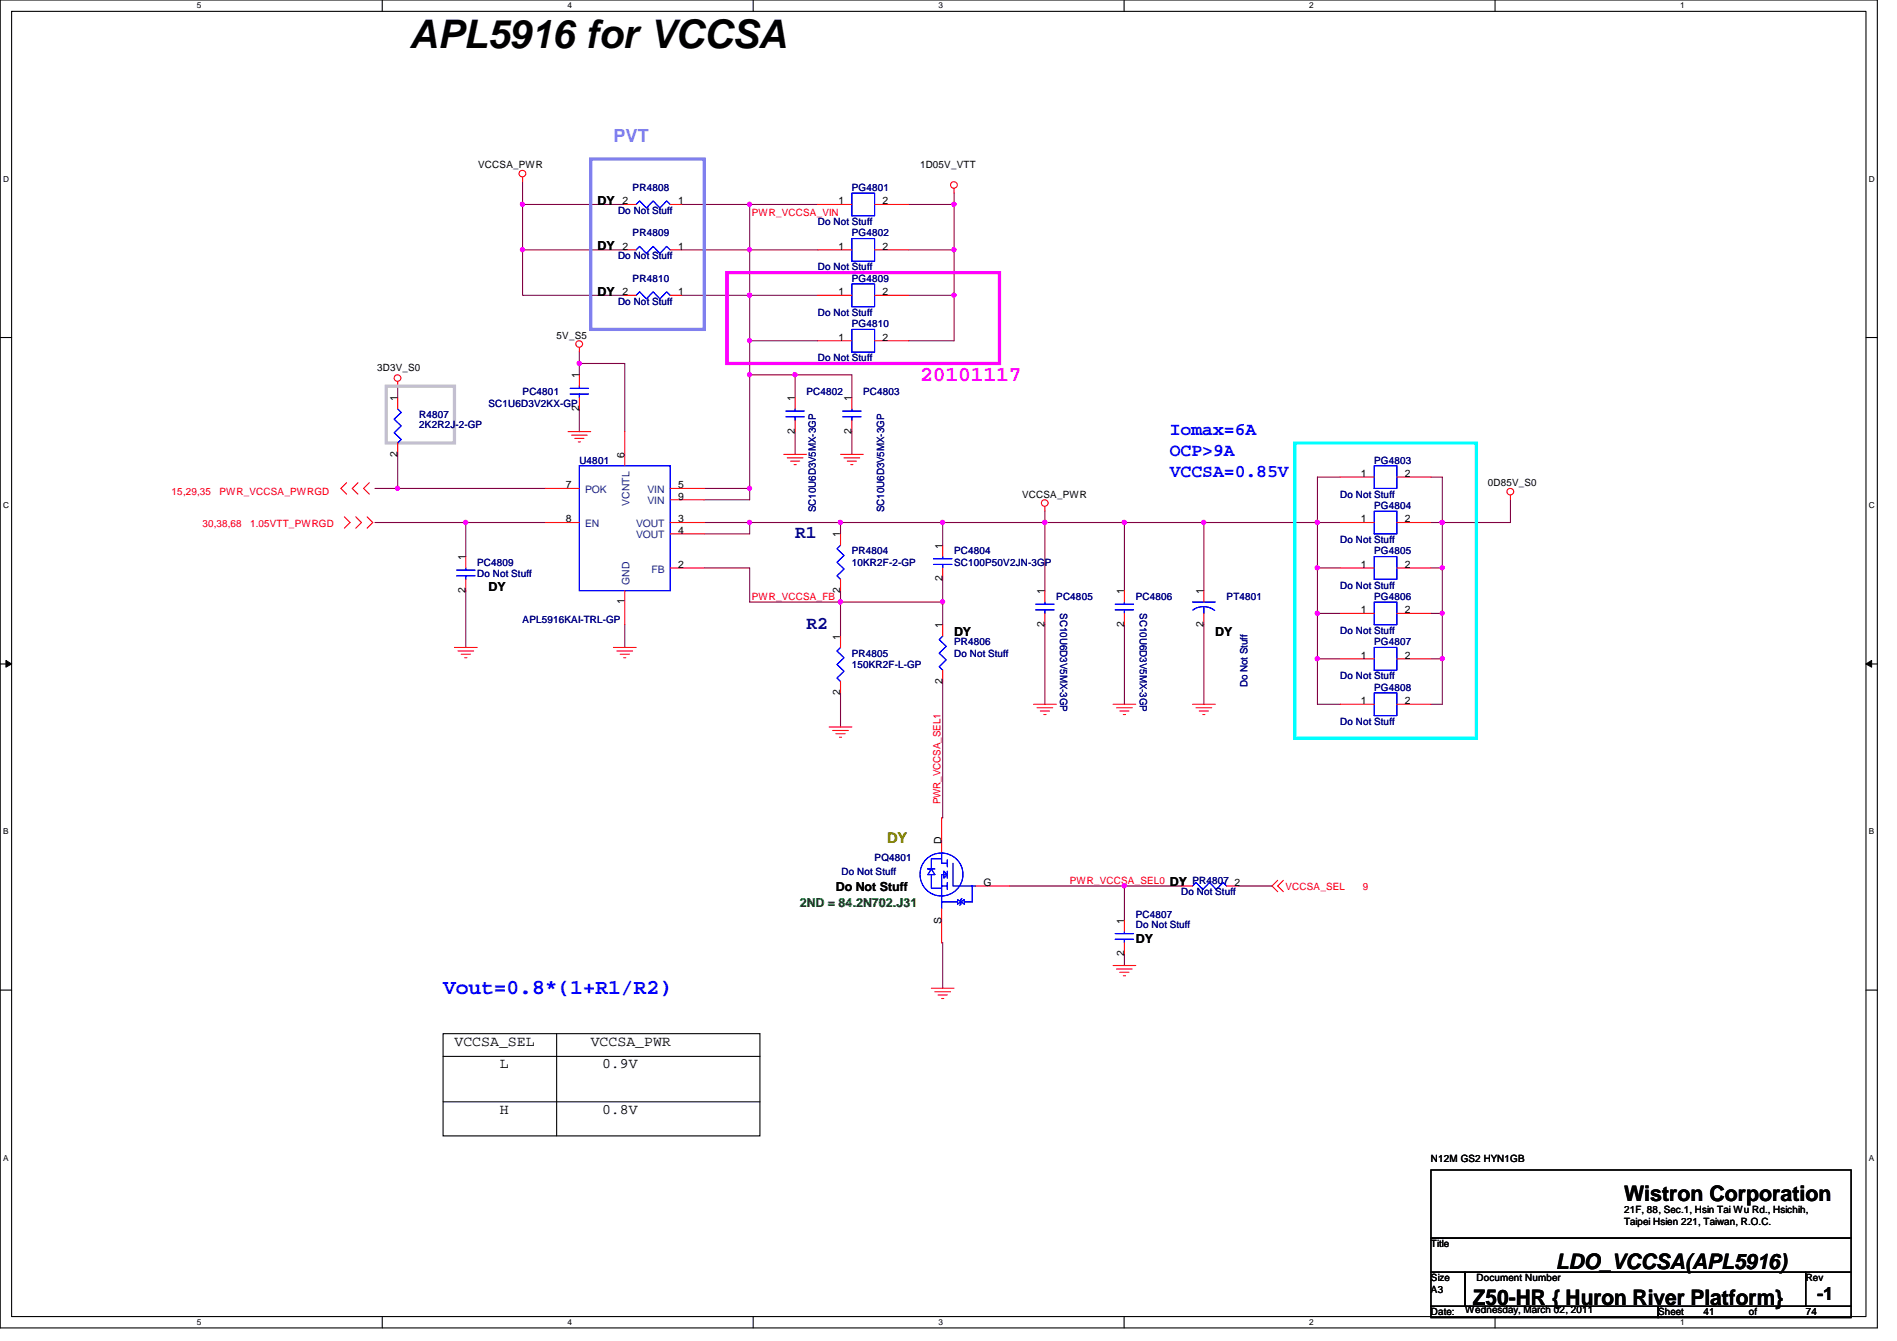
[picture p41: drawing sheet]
<svg xmlns="http://www.w3.org/2000/svg" width="297mm" height="210mm" viewBox="0 0 297 210" stroke-linecap="round" stroke-linejoin="round" font-family="sans-serif">
<defs><g id="words">
<text font-size="6.2" x="64" y="7.5">APL5916 for VCCSA</text>
<text font-size="3.3" fill="#f0f" x="144.1" y="59.6">20101117</text>
<text font-size="3.3" fill="#00f" x="69.4" y="155.7">Vout=0.8*(1+R1/R2)</text>
<g font-size="3.3">
<text x="254.3" y="188">Wistron Corporation</text>
<text x="243.6" y="198.6">LDO_VCCSA(APL5916)</text>
<text x="230.6" y="204.2">Z50-HR { Huron River Platform}</text>
</g>
<text font-size="2.8" fill="#8080ff" x="96.1" y="22.2">PVT</text>
<g font-size="2.8" fill="#00f">
<text x="183.2" y="68.2">Iomax=6A</text>
<text x="183.2" y="71.4">OCP&gt;9A</text>
<text x="183.2" y="74.6">VCCSA=0.85V</text>
</g>
<g font-size="2.8" fill="#000080">
<text x="124.5" y="84.2">R1</text>
<text x="126.3" y="98.4">R2</text>
</g>
<text font-size="2.8" x="284.5" y="203.5">-1</text>
<text font-size="2.3" fill="#808000" x="138.9" y="131.9">DY</text>
<g font-size="2.3">
<text x="71.2" y="163.7">VCCSA_SEL</text>
<text x="78.3" y="167.2">L</text>
<text x="92.5" y="163.7">VCCSA_PWR</text>
<text x="94.3" y="167.2">0.9V</text>
<text x="78.3" y="174.3">H</text>
<text x="94.3" y="174.3">0.8V</text>
</g>
<g font-size="1.9">
<text x="93.6" y="32">DY</text>
<text x="93.6" y="39.2">DY</text>
<text x="93.6" y="46.3">DY</text>
<text x="76.5" y="92.5">DY</text>
<text x="149.4" y="99.6">DY</text>
<text x="190.3" y="99.6">DY</text>
<text x="130.9" y="139.4">Do Not Stuff</text>
<text x="183.2" y="138.7">DY</text>
<text x="177.8" y="147.6">DY</text>
</g>
<text font-size="1.9" fill="#008000" x="125.2" y="141.9">2ND = 84.2N702.J31</text>
<g font-size="1.6">
<text x="74.9" y="26.3">VCCSA_PWR</text>
<text x="144.1" y="26.3">1D05V_VTT</text>
<text x="97.5" y="32">2</text>
<text x="106.2" y="32">1</text>
<text x="131.3" y="32">1</text>
<text x="138.2" y="32">2</text>
<text x="97.5" y="39.1">2</text>
<text x="106.2" y="39.1">1</text>
<text x="131.3" y="39.1">1</text>
<text x="138.2" y="39.1">2</text>
<text x="97.5" y="46.2">2</text>
<text x="106.2" y="46.2">1</text>
<text x="131.3" y="46.2">1</text>
<text x="138.2" y="46.2">2</text>
<text x="87.2" y="53">5V_S5</text>
<text x="131.3" y="53.3">1</text>
<text x="138.2" y="53.3">2</text>
<text x="59.1" y="58">3D3V_S0</text>
<text x="90.7" y="59.2" transform="rotate(-90 90.7 59.2)">1</text>
<text x="62.2" y="62.8" transform="rotate(-90 62.2 62.8)">1</text>
<text x="90.7" y="64.3" transform="rotate(-90 90.7 64.3)">2</text>
<text x="124.5" y="62.8" transform="rotate(-90 124.5 62.8)">1</text>
<text x="133.3" y="62.8" transform="rotate(-90 133.3 62.8)">1</text>
<text x="62.2" y="71.5" transform="rotate(-90 62.2 71.5)">2</text>
<text x="97.8" y="71.7" transform="rotate(-90 97.8 71.7)">6</text>
<text x="124.5" y="67.9" transform="rotate(-90 124.5 67.9)">2</text>
<text x="133.3" y="67.9" transform="rotate(-90 133.3 67.9)">2</text>
<text x="88.6" y="76.4">7</text>
<text x="106.2" y="76.4">5</text>
<text x="160.1" y="77.9">VCCSA_PWR</text>
<text x="213.1" y="74.6">1</text>
<text x="220" y="74.6">2</text>
<text x="233" y="76.1">0D85V_S0</text>
<text x="88.6" y="81.7">8</text>
<text x="106.2" y="78.2">9</text>
<text x="106.2" y="81.7">3</text>
<text x="106.2" y="83.5">4</text>
<text x="213.1" y="81.7">1</text>
<text x="220" y="81.7">2</text>
<text x="72.9" y="87.7" transform="rotate(-90 72.9 87.7)">1</text>
<text x="106.2" y="88.9">2</text>
<text x="131.6" y="84.1" transform="rotate(-90 131.6 84.1)">1</text>
<text x="147.6" y="85.9" transform="rotate(-90 147.6 85.9)">1</text>
<text x="213.1" y="88.9">1</text>
<text x="220" y="88.9">2</text>
<text x="72.9" y="92.8" transform="rotate(-90 72.9 92.8)">2</text>
<text x="97.8" y="94.6" transform="rotate(-90 97.8 94.6)">1</text>
<text x="131.6" y="92.8" transform="rotate(-90 131.6 92.8)">2</text>
<text x="147.6" y="91" transform="rotate(-90 147.6 91)">2</text>
<text x="163.6" y="93" transform="rotate(-90 163.6 93)">1</text>
<text x="176" y="93" transform="rotate(-90 176 93)">1</text>
<text x="188.5" y="93" transform="rotate(-90 188.5 93)">1</text>
<text x="213.1" y="96">1</text>
<text x="220" y="96">2</text>
<text x="131.6" y="100.1" transform="rotate(-90 131.6 100.1)">1</text>
<text x="147.6" y="98.3" transform="rotate(-90 147.6 98.3)">1</text>
<text x="163.6" y="98.1" transform="rotate(-90 163.6 98.1)">2</text>
<text x="176" y="98.1" transform="rotate(-90 176 98.1)">2</text>
<text x="188.5" y="98.1" transform="rotate(-90 188.5 98.1)">2</text>
<text x="147.6" y="107" transform="rotate(-90 147.6 107)">2</text>
<text x="213.1" y="103.1">1</text>
<text x="220" y="103.1">2</text>
<text x="131.6" y="108.8" transform="rotate(-90 131.6 108.8)">2</text>
<text x="213.1" y="110.2">1</text>
<text x="220" y="110.2">2</text>
<text x="147.4" y="132.1" transform="rotate(-90 147.4 132.1)">D</text>
<text x="154" y="138.6">G</text>
<text x="184.6" y="138.6">1</text>
<text x="193.3" y="138.6">2</text>
<text x="147.4" y="144.6" transform="rotate(-90 147.4 144.6)">S</text>
<text x="176" y="149.7" transform="rotate(-90 176 149.7)">2</text>
<text x="176" y="144.6" transform="rotate(-90 176 144.6)">1</text>
<text x="224.1" y="181.9">N12M GS2 HYN1GB</text>
<text x="254.3" y="189.9">21F, 88, Sec.1, Hsin Tai Wu Rd., Hsichih,</text>
<text x="254.3" y="191.7">Taipei Hsien 221, Taiwan, R.O.C.</text>
<text x="224.1" y="195.2">Title</text>
<text x="224.1" y="200.6">Size</text>
<text x="224.1" y="202.4">A3</text>
<text x="231.2" y="200.6">Document Number</text>
<text x="282.7" y="200.6">Rev</text>
<text x="224.1" y="205.9">Date:</text>
<text x="229.4" y="205.6">Wednesday, March 02, 2011</text>
<text x="259.6" y="205.9">Sheet</text>
<text x="266.7" y="205.9">41</text>
<text x="273.9" y="205.9">of</text>
<text x="282.7" y="205.9">74</text>
</g>
<g font-size="1.6" fill="#000080">
<text x="99.1" y="29.9">PR4808</text>
<text x="133.4" y="29.9">PG4801</text>
<text x="96.8" y="33.4">Do Not Stuff</text>
<text x="128.1" y="35.2">Do Not Stuff</text>
<text x="96.8" y="40.6">Do Not Stuff</text>
<text x="99.1" y="37">PR4809</text>
<text x="133.4" y="37">PG4802</text>
<text x="96.8" y="47.7">Do Not Stuff</text>
<text x="99.1" y="44.1">PR4810</text>
<text x="128.1" y="42.3">Do Not Stuff</text>
<text x="133.4" y="44.1">PG4809</text>
<text x="128.1" y="49.4">Do Not Stuff</text>
<text x="133.4" y="51.2">PG4810</text>
<text x="128.1" y="56.6">Do Not Stuff</text>
<text x="65.7" y="65.4">R4807</text>
<text x="76.5" y="63.7">SC1U6D3V2KX-GP</text>
<text x="81.8" y="61.9">PC4801</text>
<text x="126.3" y="61.9">PC4802</text>
<text x="135.2" y="61.9">PC4803</text>
<text x="65.7" y="67.1">2K2R2J-2-GP</text>
<text x="90.7" y="72.6">U4801</text>
<text x="209.8" y="77.9">Do Not Stuff</text>
<text x="215.2" y="72.6">PG4803</text>
<text x="127.8" y="80.2" transform="rotate(-90 127.8 80.2)">SC10U6D3V5MX-3GP</text>
<text x="138.4" y="80.2" transform="rotate(-90 138.4 80.2)">SC10U6D3V5MX-3GP</text>
<text x="215.2" y="79.7">PG4804</text>
<text x="74.7" y="88.6">PC4809</text>
<text x="133.4" y="86.8">PR4804</text>
<text x="133.4" y="88.6">10KR2F-2-GP</text>
<text x="149.4" y="86.8">PC4804</text>
<text x="149.4" y="88.6">SC100P50V2JN-3GP</text>
<text x="209.8" y="85">Do Not Stuff</text>
<text x="215.2" y="86.8">PG4805</text>
<text x="74.7" y="90.3">Do Not Stuff</text>
<text x="165.4" y="93.9">PC4805</text>
<text x="177.8" y="93.9">PC4806</text>
<text x="192.1" y="93.9">PT4801</text>
<text x="209.8" y="92.1">Do Not Stuff</text>
<text x="215.2" y="93.9">PG4806</text>
<text x="81.8" y="97.5">APL5916KAI-TRL-GP</text>
<text x="149.4" y="101">PR4806</text>
<text x="166" y="96" transform="rotate(90 166 96)">SC10U6D3V5MX-3GP</text>
<text x="178.5" y="96" transform="rotate(90 178.5 96)">SC10U6D3V5MX-3GP</text>
<text x="209.8" y="99.2">Do Not Stuff</text>
<text x="215.2" y="101">PG4807</text>
<text x="133.4" y="102.8">PR4805</text>
<text x="133.4" y="104.6">150KR2F-L-GP</text>
<text x="149.4" y="102.8">Do Not Stuff</text>
<text x="195.3" y="107.6" transform="rotate(-90 195.3 107.6)">Do Not Stuff</text>
<text x="209.8" y="106.3">Do Not Stuff</text>
<text x="209.8" y="113.5">Do Not Stuff</text>
<text x="215.2" y="108.1">PG4808</text>
<text x="131.8" y="136.9">Do Not Stuff</text>
<text x="136.9" y="134.8">PQ4801</text>
<text x="177.8" y="143.7">PC4807</text>
<text x="185" y="140.1">Do Not Stuff</text>
<text x="186.7" y="138.3">PR4807</text>
<text x="177.8" y="145.3">Do Not Stuff</text>
</g>
<g font-size="1.6" fill="#f00">
<text x="117.7" y="33.8">PWR_VCCSA_VIN</text>
<text x="26.9" y="77.6">15,29,35</text>
<text x="34.4" y="77.6">PWR_VCCSA_PWRGD</text>
<text x="31.7" y="82.5">30,38,68</text>
<text x="39.2" y="82.5">1.05VTT_PWRGD</text>
<text x="117.7" y="93.9">PWR_VCCSA_FB</text>
<text x="147.3" y="125.9" transform="rotate(-90 147.3 125.9)">PWR_VCCSA_SEL1</text>
<text x="167.5" y="138.3">PWR_VCCSA_SEL0</text>
<text x="201.3" y="139.2">VCCSA_SEL</text>
<text x="213.4" y="139.2">9</text>
</g>
<g font-size="1.6" fill="#004080">
<text x="91.6" y="77.2">POK</text>
<text x="101.4" y="77.2">VIN</text>
<text x="91.6" y="82.5">EN</text>
<text x="98.6" y="79.2" transform="rotate(-90 98.6 79.2)">VCNTL</text>
<text x="99.6" y="82.5">VOUT</text>
<text x="101.4" y="79">VIN</text>
<text x="99.6" y="84.3">VOUT</text>
<text x="102" y="89.6">FB</text>
<text x="98.6" y="91.6" transform="rotate(-90 98.6 91.6)">GND</text>
</g>
<g font-size="1.3">
<text x="30.8" y="1.3">5</text>
<text x="88.9" y="1.3">4</text>
<text x="146.9" y="1.3">3</text>
<text x="205" y="1.3">2</text>
<text x="263.1" y="1.3">1</text>
<text x=".5" y="28.4">D</text>
<text x="292.6" y="28.4">D</text>
<text x=".5" y="79.5">C</text>
<text x="292.6" y="79.5">C</text>
<text x=".5" y="130.6">B</text>
<text x="292.6" y="130.6">B</text>
<text x=".5" y="181.7">A</text>
<text x="292.6" y="181.7">A</text>
<text x="30.8" y="207.4">5</text>
<text x="88.9" y="207.4">4</text>
<text x="146.9" y="207.4">3</text>
<text x="205" y="207.4">2</text>
<text x="263.1" y="207.4">1</text>
</g>
</g></defs>
<path d="M0 0h294v207.9h-294zM1.8 1.8h290.4v204.3h-290.4z" fill="none" stroke="#000" stroke-width=".17"/>
<g fill="#fff">
<path d="M30.8 .2h.7v1.4h-.7z"/>
<path d="M30.8 206.2h.7v1.4h-.7z"/>
</g>
<path d="M59.9 0v1.8M59.9 206.1v1.8" fill="none" stroke="#000" stroke-width=".17"/>
<g fill="#fff">
<path d="M88.9 .2h.6v1.4h-.6z"/>
<path d="M88.9 206.2h.6v1.4h-.6z"/>
</g>
<path d="M117.9 0v1.8M117.9 206.1v1.8" fill="none" stroke="#000" stroke-width=".17"/>
<g fill="#fff">
<path d="M146.9 .2h.7v1.4h-.7z"/>
<path d="M146.9 206.2h.7v1.4h-.7z"/>
</g>
<path d="M176 0v1.8M176 206.1v1.8" fill="none" stroke="#000" stroke-width=".17"/>
<g fill="#fff">
<path d="M205 .2h.7v1.4h-.7z"/>
<path d="M205 206.2h.7v1.4h-.7z"/>
</g>
<path d="M234.1 0v1.8M234.1 206.1v1.8" fill="none" stroke="#000" stroke-width=".17"/>
<g fill="#fff">
<path d="M263.1 .2h.7v1.4h-.7z"/>
<path d="M263.1 206.2h.7v1.4h-.7z"/>
<path d="M.5 27.3h.9v1.4h-.9z"/>
<path d="M292.6 27.3h.9v1.4h-.9z"/>
<path d="M.5 78.4h.9v1.4h-.9z"/>
<path d="M292.6 78.4h.9v1.4h-.9z"/>
</g>
<path d="M0 52.8h1.8M292.2 52.8h1.8" fill="none" stroke="#000" stroke-width=".17"/>
<g fill="#fff">
<path d="M.5 129.5h.8v1.4h-.8z"/>
<path d="M292.6 129.5h.9v1.4h-.9z"/>
</g>
<path d="M0 103.9h1.8M292.2 103.9h1.8" fill="none" stroke="#000" stroke-width=".17"/>
<path d="M.9 103.4l.9 .5-.9 .5zM292.2 103.9l.9-.5v1z" fill="#000"/>
<path d="M.9 103.4l.9 .5-.9 .5zM292.2 103.9l.9-.5v1z" fill="none" stroke="#000" stroke-width=".16"/>
<g fill="#fff">
<path d="M.5 180.5h.8v1.4h-.8z"/>
<path d="M292.6 180.5h.9v1.4h-.9z"/>
</g>
<path d="M0 155h1.8M292.2 155h1.8" fill="none" stroke="#000" stroke-width=".17"/>
<path d="M97.8 56.9v10.7M62.3 60.5v1.7M62.3 71.1v5.4M117.4 81.8h14.2M117.4 88.9v5.3" fill="none" stroke="#800040" stroke-width=".17"/>
<circle cx="117.4" cy="81.8" r=".32" fill="#f0f"/>
<circle cx="117.4" cy="81.8" r=".32" fill="none" stroke="#f0f" stroke-width=".17"/>
<path d="M117.4 81.8v1.8M131.6 81.8v1.8M131.6 94.2v5.4" fill="none" stroke="#800040" stroke-width=".17"/>
<circle cx="131.6" cy="94.2" r=".32" fill="#f0f"/>
<circle cx="131.6" cy="94.2" r=".32" fill="none" stroke="#f0f" stroke-width=".17"/>
<path d="M110.3 88.9h7.1M117.4 94.2h14.2M131.6 92.5v1.7M131.6 94.2h16" fill="none" stroke="#800040" stroke-width=".17"/>
<circle cx="147.6" cy="94.2" r=".32" fill="#f0f"/>
<circle cx="147.6" cy="94.2" r=".32" fill="none" stroke="#f0f" stroke-width=".17"/>
<circle cx="131.6" cy="94.2" r=".32" fill="#f0f"/>
<circle cx="131.6" cy="94.2" r=".32" fill="none" stroke="#f0f" stroke-width=".17"/>
<path d="M147.6 90.7v3.5M163.6 81.8h-16v3.5" fill="none" stroke="#800040" stroke-width=".17"/>
<circle cx="163.6" cy="81.8" r=".32" fill="#f0f"/>
<circle cx="163.6" cy="81.8" r=".32" fill="none" stroke="#f0f" stroke-width=".17"/>
<circle cx="147.6" cy="81.8" r=".32" fill="#f0f"/>
<circle cx="147.6" cy="81.8" r=".32" fill="none" stroke="#f0f" stroke-width=".17"/>
<path d="M225.8 74.7v7.1h10.7M131.6 108.5v5.3" fill="none" stroke="#800040" stroke-width=".17"/>
<circle cx="225.8" cy="81.8" r=".32" fill="#f0f"/>
<circle cx="225.8" cy="81.8" r=".32" fill="none" stroke="#f0f" stroke-width=".17"/>
<path d="M224.1 74.7h1.7M236.5 78.2v3.6M206.3 81.8h3.5M224.1 81.8h1.7" fill="none" stroke="#800040" stroke-width=".17"/>
<circle cx="206.3" cy="81.8" r=".32" fill="#f0f"/>
<circle cx="206.3" cy="81.8" r=".32" fill="none" stroke="#f0f" stroke-width=".17"/>
<path d="M206.3 74.7h3.5M188.5 81.8h17.8" fill="none" stroke="#800040" stroke-width=".17"/>
<circle cx="188.5" cy="81.8" r=".32" fill="#f0f"/>
<circle cx="188.5" cy="81.8" r=".32" fill="none" stroke="#f0f" stroke-width=".17"/>
<path d="M225.8 81.8v7.1" fill="none" stroke="#800040" stroke-width=".17"/>
<circle cx="225.8" cy="81.8" r=".32" fill="#f0f"/>
<circle cx="225.8" cy="81.8" r=".32" fill="none" stroke="#f0f" stroke-width=".17"/>
<path d="M58.7 76.5h3.6M224.1 88.9h1.7v7.1M224.1 110.2h1.7" fill="none" stroke="#800040" stroke-width=".17"/>
<circle cx="225.8" cy="88.9" r=".32" fill="#f0f"/>
<circle cx="225.8" cy="88.9" r=".32" fill="none" stroke="#f0f" stroke-width=".17"/>
<path d="M224.1 96h1.7M225.8 103.1v7.1" fill="none" stroke="#800040" stroke-width=".17"/>
<circle cx="225.8" cy="103.1" r=".32" fill="#f0f"/>
<circle cx="225.8" cy="103.1" r=".32" fill="none" stroke="#f0f" stroke-width=".17"/>
<path d="M206.3 81.8v7.1M224.1 103.1h1.7" fill="none" stroke="#800040" stroke-width=".17"/>
<circle cx="206.3" cy="81.8" r=".32" fill="#f0f"/>
<circle cx="206.3" cy="81.8" r=".32" fill="none" stroke="#f0f" stroke-width=".17"/>
<path d="M117.4 58.7v17.8h-7.1M206.3 110.2h3.5" fill="none" stroke="#800040" stroke-width=".17"/>
<circle cx="117.4" cy="58.6" r=".32" fill="#f0f"/>
<circle cx="117.4" cy="58.6" r=".32" fill="none" stroke="#f0f" stroke-width=".17"/>
<path d="M209.8 103.1h-3.5v7.1" fill="none" stroke="#800040" stroke-width=".17"/>
<circle cx="206.3" cy="103.1" r=".32" fill="#f0f"/>
<circle cx="206.3" cy="103.1" r=".32" fill="none" stroke="#f0f" stroke-width=".17"/>
<path d="M209.8 88.9h-3.5v7.1h3.5" fill="none" stroke="#800040" stroke-width=".17"/>
<circle cx="206.3" cy="88.9" r=".32" fill="#f0f"/>
<circle cx="206.3" cy="88.9" r=".32" fill="none" stroke="#f0f" stroke-width=".17"/>
<path d="M97.8 56.9h-7.1v1.8M90.7 64v3.6M163.6 97.8v12.4M176.1 97.8v12.4" fill="none" stroke="#800040" stroke-width=".17"/>
<circle cx="90.7" cy="56.9" r=".32" fill="#f0f"/>
<circle cx="90.7" cy="56.9" r=".32" fill="none" stroke="#f0f" stroke-width=".17"/>
<path d="M90.7 55.1v1.8M117.4 53.3v5.4" fill="none" stroke="#800040" stroke-width=".17"/>
<circle cx="117.4" cy="53.3" r=".32" fill="#f0f"/>
<circle cx="117.4" cy="53.3" r=".32" fill="none" stroke="#f0f" stroke-width=".17"/>
<path d="M117.4 32h10.7M117.4 39.1h10.7M142.3 39.1h7.1M149.4 30.2v1.8h-7.1" fill="none" stroke="#800040" stroke-width=".17"/>
<circle cx="149.4" cy="39.1" r=".32" fill="#f0f"/>
<circle cx="149.4" cy="39.1" r=".32" fill="none" stroke="#f0f" stroke-width=".17"/>
<path d="M149.4 32v7.1" fill="none" stroke="#800040" stroke-width=".17"/>
<circle cx="149.4" cy="32" r=".32" fill="#f0f"/>
<circle cx="149.4" cy="32" r=".32" fill="none" stroke="#f0f" stroke-width=".17"/>
<path d="M131.6 81.8h16M163.6 81.8v10.7" fill="none" stroke="#800040" stroke-width=".17"/>
<circle cx="131.6" cy="81.8" r=".32" fill="#f0f"/>
<circle cx="131.6" cy="81.8" r=".32" fill="none" stroke="#f0f" stroke-width=".17"/>
<path d="M206.3 96v7.1" fill="none" stroke="#800040" stroke-width=".17"/>
<circle cx="206.3" cy="96" r=".32" fill="#f0f"/>
<circle cx="206.3" cy="96" r=".32" fill="none" stroke="#f0f" stroke-width=".17"/>
<path d="M225.8 96v7.1" fill="none" stroke="#800040" stroke-width=".17"/>
<circle cx="225.8" cy="96" r=".32" fill="#f0f"/>
<circle cx="225.8" cy="96" r=".32" fill="none" stroke="#f0f" stroke-width=".17"/>
<path d="M163.6 81.8h12.5v10.7" fill="none" stroke="#800040" stroke-width=".17"/>
<circle cx="163.6" cy="81.8" r=".32" fill="#f0f"/>
<circle cx="163.6" cy="81.8" r=".32" fill="none" stroke="#f0f" stroke-width=".17"/>
<path d="M124.5 58.7h8.9v3.5M62.3 76.5h23.1M133.4 67.6v3.5M147.6 106.7v21.3" fill="none" stroke="#800040" stroke-width=".17"/>
<circle cx="62.2" cy="76.4" r=".32" fill="#f0f"/>
<circle cx="62.2" cy="76.4" r=".32" fill="none" stroke="#f0f" stroke-width=".17"/>
<path d="M72.9 92.5v8.8M85.4 81.8h-12.5v5.3" fill="none" stroke="#800040" stroke-width=".17"/>
<circle cx="72.9" cy="81.8" r=".32" fill="#f0f"/>
<circle cx="72.9" cy="81.8" r=".32" fill="none" stroke="#f0f" stroke-width=".17"/>
<path d="M117.4 32v7.1M206.3 74.7v7.1M58.7 81.8h14.2M97.8 97.8v3.5M147.6 94.2v3.6M163.6 80v1.8" fill="none" stroke="#800040" stroke-width=".17"/>
<circle cx="117.4" cy="39.1" r=".32" fill="#f0f"/>
<circle cx="117.4" cy="39.1" r=".32" fill="none" stroke="#f0f" stroke-width=".17"/>
<path d="M110.3 83.6h7.1M176.1 81.8h12.4v10.7" fill="none" stroke="#800040" stroke-width=".17"/>
<circle cx="176" cy="81.8" r=".32" fill="#f0f"/>
<circle cx="176" cy="81.8" r=".32" fill="none" stroke="#f0f" stroke-width=".17"/>
<path d="M124.5 58.7v3.5M124.5 67.6v3.5M188.5 97.8v12.4" fill="none" stroke="#800040" stroke-width=".17"/>
<circle cx="124.5" cy="58.6" r=".32" fill="#f0f"/>
<circle cx="124.5" cy="58.6" r=".32" fill="none" stroke="#f0f" stroke-width=".17"/>
<path d="M117.4 58.7h7.1M117.4 76.5v1.7h-7.1" fill="none" stroke="#800040" stroke-width=".17"/>
<circle cx="117.4" cy="76.4" r=".32" fill="#f0f"/>
<circle cx="117.4" cy="76.4" r=".32" fill="none" stroke="#f0f" stroke-width=".17"/>
<path d="M117.4 39.1v7.1h10.7M117.4 46.2v7.1h10.7" fill="none" stroke="#800040" stroke-width=".17"/>
<circle cx="117.4" cy="46.2" r=".32" fill="#f0f"/>
<circle cx="117.4" cy="46.2" r=".32" fill="none" stroke="#f0f" stroke-width=".17"/>
<path d="M142.3 46.2h7.1" fill="none" stroke="#800040" stroke-width=".17"/>
<circle cx="149.4" cy="46.2" r=".32" fill="#f0f"/>
<circle cx="149.4" cy="46.2" r=".32" fill="none" stroke="#f0f" stroke-width=".17"/>
<path d="M149.4 39.1v14.2h-7.1M158.1 138.7h26.9" fill="none" stroke="#800040" stroke-width=".17"/>
<circle cx="176" cy="138.7" r=".32" fill="#f0f"/>
<circle cx="176" cy="138.7" r=".32" fill="none" stroke="#f0f" stroke-width=".17"/>
<path d="M81.8 32h16M147.4 128h.2M176.1 138.7v5.3M193.8 138.7h5.4M147.4 147.6h.2v7.1M176.1 149.4v1.7" fill="none" stroke="#800040" stroke-width=".17"/>
<circle cx="81.8" cy="32" r=".32" fill="#f0f"/>
<circle cx="81.8" cy="32" r=".32" fill="none" stroke="#f0f" stroke-width=".17"/>
<path d="M81.8 28.4v10.7h16M81.8 39.1v7.1h16" fill="none" stroke="#800040" stroke-width=".17"/>
<circle cx="81.8" cy="39.1" r=".32" fill="#f0f"/>
<circle cx="81.8" cy="39.1" r=".32" fill="none" stroke="#f0f" stroke-width=".17"/>
<path d="M106.7 32h10.7M110.3 81.8h7.1" fill="none" stroke="#800040" stroke-width=".17"/>
<circle cx="117.4" cy="32" r=".32" fill="#f0f"/>
<circle cx="117.4" cy="32" r=".32" fill="none" stroke="#f0f" stroke-width=".17"/>
<path d="M106.7 39.1h10.7M106.7 46.2h10.7" fill="none" stroke="#800040" stroke-width=".17"/>
<g fill="none" stroke="#f00" stroke-width=".17">
<path d="M81.8 27.7v.7M97.8 32h1.8M97.8 39.1h1.8M104.9 32h1.8M104.9 39.1h1.8M128.1 32h5.3M128.1 39.1h5.3M136.9 32h5.4M136.9 39.1h5.4M149.4 29.5v.7M62.3 59.7v.8M90.7 54.4v.7"/>
<path d="M90.7 58.7v1.8M97.8 46.2h1.8M104.9 46.2h1.8M128.1 46.2h5.3M128.1 53.3h5.3M136.9 46.2h5.4M136.9 53.3h5.4M54.3 75.6l-.9 .9 .9 .8M56 75.6l-.8 .9 .8 .8M57.8 75.6l-.9 .9 .9 .8M62.3 62.2v1.8M62.3 69.3v1.8"/>
<path d="M85.4 76.5h5.3M88.9 67.6h3.6M89.5 68.1h2.4M90 68.6h1.4M90.5 69.2h.4M90.7 62.2v1.8M97.8 67.6v5.3M104.9 76.5h5.4M104.9 78.2h5.4M122.7 71.1h3.6M123.3 71.7h2.4M123.8 72.2h1.4"/>
<path d="M124.3 72.7h.4M124.5 62.2v1.8M124.5 65.8v1.8M131.6 71.1h3.6M132.2 71.7h2.4M132.7 72.2h1.4M133.2 72.7h.4M133.4 62.2v1.8M133.4 65.8v1.8M163.6 79.3v.7M209.8 74.7h5.4M218.7 74.7h5.4"/>
<path d="M236.5 77.5v.7M53.9 80.9l.9 .9-.9 .9M55.7 80.9l.9 .9-.9 .9M57.5 80.9l.9 .9-.9 .9M72.9 87.1v1.8M72.9 90.7v1.8M85.4 81.8h5.3M97.8 92.5v5.3M104.9 88.9h5.4M104.9 81.8h5.4M104.9 83.6h5.4M131.6 83.6v1.7"/>
<path d="M131.6 90.7v1.8M131.6 99.6v1.7M147.6 85.3v1.8M147.6 88.9v1.8M147.6 97.8v1.8M163.6 92.5v1.7M163.6 96v1.8M176.1 92.5v1.7M176.1 96v1.8M188.5 92.5v1.7M188.5 96v1.8M209.8 96h5.4"/>
<path d="M209.8 88.9h5.4M209.8 81.8h5.4M218.7 96h5.4M218.7 88.9h5.4M218.7 81.8h5.4M71.2 101.3h3.5M71.7 101.9h2.5M72.2 102.4h1.5M72.8 103h.3M96.1 101.3h3.5M96.6 101.9h2.5M97.1 102.4h1.4"/>
<path d="M97.7 103h.3M129.8 113.8h3.6M130.4 114.3h2.4M130.9 114.9h1.4M131.4 115.4h.4M131.6 106.7v1.8M147.6 104.9v1.8M161.8 110.2h3.6M162.4 110.8h2.4M162.9 111.3h1.4M163.4 111.8h.4M174.3 110.2h3.5"/>
<path d="M174.8 110.8h2.5M175.3 111.3h1.5M175.9 111.8h.3M186.7 110.2h3.6M187.3 110.8h2.4M187.8 111.3h1.4M188.3 111.8h.4M209.8 103.1h5.4M209.8 110.2h5.4M218.7 103.1h5.4M218.7 110.2h5.4M147.4 128v5.3"/>
<path d="M152.8 138.7h5.3M185 138.7h1.7M192.1 138.7h1.7M200.1 137.8l-.9 .9 .9 .9M201 137.8l-.9 .9 .9 .9M145.8 154.7h3.6M146.4 155.2h2.4M146.9 155.7h1.4M147.4 156.3h.4M147.4 142.2v5.4M174.3 151.1h3.5M174.8 151.7h2.5"/>
<path d="M175.3 152.2h1.5M175.9 152.7h.3M176.1 144v1.8M176.1 147.6v1.8"/>
<circle cx="81.8" cy="27.2" r=".52"/>
<circle cx="149.4" cy="29" r=".52"/>
<circle cx="62.3" cy="59.2" r=".52"/>
<circle cx="90.7" cy="53.8" r=".52"/>
<circle cx="163.6" cy="78.7" r=".52"/>
<circle cx="236.5" cy="77" r=".52"/>
</g>
<path d="M69.4 165.4h49.6M69.4 172.5h49.6M69.4 161.8h49.6v16h-49.6zM87.2 161.8v16M224.1 183.1h65.8v10.7h-65.8zM224.1 193.8h65.8v5.3h-65.8zM224.1 199.1h5.3v5.4h-5.3zM229.4 199.1h53.3v5.4h-53.3zM282.7 199.1h7.2v5.4h-7.2zM224.1 204.5h35.5v1.7h-35.5zM259.6 204.5h30.3v1.7h-30.3z" fill="none" stroke="#000" stroke-width=".17"/>
<path d="M60.5 60.5h10.7v8.8h-10.7z" fill="none" stroke="#c0c0c0" stroke-width=".51"/>
<path d="M202.7 69.3h28.5v46.3h-28.5z" fill="none" stroke="#0ff" stroke-width=".51"/>
<path d="M113.8 42.7h42.7v14.2h-42.7z" fill="none" stroke="#f0f" stroke-width=".51"/>
<path d="M92.5 24.9h17.8v26.7h-17.8z" fill="none" stroke="#8080ff" stroke-width=".51"/>
<g fill="none" stroke="#00f" stroke-width=".17">
<path d="M99.6 32l.6-.5 1 1.1 1.1-1.1 1 1.1 1.1-1.1 .5 .5M99.6 39.1l.6-.5 1 1.1 1.1-1.1 1 1.1 1.1-1.1 .5 .5M133.4 30.2h3.5v3.6h-3.5zM133.4 37.3h3.5v3.6h-3.5zM99.6 46.2l.6-.5 1 1.1 1.1-1.1 1 1.1 1.1-1.1 .5 .5M133.4 44.5h3.5v3.5h-3.5zM133.4 51.6h3.5v3.5h-3.5zM62.3 64l.5 .6-1.1 1 1.1 1.1-1.1 1 1.1 1.1-.5 .5M89.3 61.7h2.9M89.3 60.8h2.9M90.7 72.9h14.2v19.6h-14.2zM90.7 60.5v.3"/>
<path d="M90.7 61.7v.5M123.1 64.3h2.8M123.1 65.2h2.8M124.5 64v.3M124.5 65.2v.6M131.9 65.2h2.9M131.9 64.3h2.9M133.4 64v.3M133.4 65.2v.6M215.2 72.9h3.5v3.6h-3.5zM71.5 89.2h2.9M71.5 90.1h2.9"/>
<path d="M72.9 88.9v.3M72.9 90.1v.6M131.6 85.3l-.5 .6 1.1 1.1-1.1 1 1.1 1.1-1.1 1 .5 .6M146.2 87.5h2.9M146.2 88.3h2.9M147.6 87.1v.4M147.6 88.3v.6M147.6 99.6l-.5 .5 1.1 1.1-1.1 1 1.1 1.1-1.1 1.1 .5 .5M162.2 94.6h2.9M162.2 95.5h2.9M163.6 94.2v.4M163.6 95.5v.5"/>
<path d="M174.6 94.6h2.9M174.6 95.5h2.9M176.1 94.2v.4M176.1 95.5v.5M186.7 94.2h3.6M186.8 95.5a2.86 2.86 0 0 1 3.4 0M188.5 95v1M215.2 94.2h3.5v3.6h-3.5zM215.2 80h3.5v3.6h-3.5zM215.2 87.1h3.5v3.6h-3.5zM131.6 101.3l-.5 .6 1.1 1.1-1.1 1 1.1 1.1-1.1 1 .5 .6M215.2 101.3h3.5v3.6h-3.5z"/>
<path d="M215.2 108.5h3.5v3.5h-3.5zM145.8 136l.6 .9h-1.1zM145.8 136.9v2.1h1.6M147.4 133.3v1.8h.9M147.4 134.4h-1.6v1.6h-.5h1.1M147.8 136.4l.5 .5-.5 .6zM148.3 138.1v1.1M148.3 134.6v1.1M148.3 136.4v1.1M148.3 138.7h-.9v3.5M148.3 136.9h-.9v1.8M149.2 135.1v3.6h3.6"/>
<path d="M152.2 138.7v2.5h-1.2M186.7 138.7l.6-.6 1 1.1 1.1-1.1 1.1 1.1 1-1.1 .6 .6M147.4 141.2h2.5M149.9 140.8v.7l1.1-.7v.7zM150.6 140.6l-.2 .2v.7l-.1 .2M174.6 146.1h2.9M174.6 147h2.9M176.1 145.8v.3M176.1 147v.6"/>
<circle cx="147.4" cy="136.9" r="3.4"/>
</g>
<circle cx="117.4" cy="81.8" r=".32" fill="#f0f"/>
<circle cx="117.4" cy="81.8" r=".32" fill="none" stroke="#f0f" stroke-width=".17"/>
<circle cx="131.6" cy="94.2" r=".32" fill="#f0f"/>
<circle cx="131.6" cy="94.2" r=".32" fill="none" stroke="#f0f" stroke-width=".17"/>
<circle cx="147.6" cy="94.2" r=".32" fill="#f0f"/>
<circle cx="147.6" cy="94.2" r=".32" fill="none" stroke="#f0f" stroke-width=".17"/>
<circle cx="131.6" cy="94.2" r=".32" fill="#f0f"/>
<circle cx="131.6" cy="94.2" r=".32" fill="none" stroke="#f0f" stroke-width=".17"/>
<circle cx="163.6" cy="81.8" r=".32" fill="#f0f"/>
<circle cx="163.6" cy="81.8" r=".32" fill="none" stroke="#f0f" stroke-width=".17"/>
<circle cx="147.6" cy="81.8" r=".32" fill="#f0f"/>
<circle cx="147.6" cy="81.8" r=".32" fill="none" stroke="#f0f" stroke-width=".17"/>
<circle cx="225.8" cy="81.8" r=".32" fill="#f0f"/>
<circle cx="225.8" cy="81.8" r=".32" fill="none" stroke="#f0f" stroke-width=".17"/>
<circle cx="206.3" cy="81.8" r=".32" fill="#f0f"/>
<circle cx="206.3" cy="81.8" r=".32" fill="none" stroke="#f0f" stroke-width=".17"/>
<circle cx="188.5" cy="81.8" r=".32" fill="#f0f"/>
<circle cx="188.5" cy="81.8" r=".32" fill="none" stroke="#f0f" stroke-width=".17"/>
<circle cx="225.8" cy="81.8" r=".32" fill="#f0f"/>
<circle cx="225.8" cy="81.8" r=".32" fill="none" stroke="#f0f" stroke-width=".17"/>
<circle cx="225.8" cy="88.9" r=".32" fill="#f0f"/>
<circle cx="225.8" cy="88.9" r=".32" fill="none" stroke="#f0f" stroke-width=".17"/>
<circle cx="225.8" cy="103.1" r=".32" fill="#f0f"/>
<circle cx="225.8" cy="103.1" r=".32" fill="none" stroke="#f0f" stroke-width=".17"/>
<circle cx="206.3" cy="81.8" r=".32" fill="#f0f"/>
<circle cx="206.3" cy="81.8" r=".32" fill="none" stroke="#f0f" stroke-width=".17"/>
<circle cx="117.4" cy="58.6" r=".32" fill="#f0f"/>
<circle cx="117.4" cy="58.6" r=".32" fill="none" stroke="#f0f" stroke-width=".17"/>
<circle cx="206.3" cy="103.1" r=".32" fill="#f0f"/>
<circle cx="206.3" cy="103.1" r=".32" fill="none" stroke="#f0f" stroke-width=".17"/>
<circle cx="206.3" cy="88.9" r=".32" fill="#f0f"/>
<circle cx="206.3" cy="88.9" r=".32" fill="none" stroke="#f0f" stroke-width=".17"/>
<circle cx="90.7" cy="56.9" r=".32" fill="#f0f"/>
<circle cx="90.7" cy="56.9" r=".32" fill="none" stroke="#f0f" stroke-width=".17"/>
<circle cx="117.4" cy="53.3" r=".32" fill="#f0f"/>
<circle cx="117.4" cy="53.3" r=".32" fill="none" stroke="#f0f" stroke-width=".17"/>
<circle cx="149.4" cy="39.1" r=".32" fill="#f0f"/>
<circle cx="149.4" cy="39.1" r=".32" fill="none" stroke="#f0f" stroke-width=".17"/>
<circle cx="149.4" cy="32" r=".32" fill="#f0f"/>
<circle cx="149.4" cy="32" r=".32" fill="none" stroke="#f0f" stroke-width=".17"/>
<circle cx="131.6" cy="81.8" r=".32" fill="#f0f"/>
<circle cx="131.6" cy="81.8" r=".32" fill="none" stroke="#f0f" stroke-width=".17"/>
<circle cx="206.3" cy="96" r=".32" fill="#f0f"/>
<circle cx="206.3" cy="96" r=".32" fill="none" stroke="#f0f" stroke-width=".17"/>
<circle cx="225.8" cy="96" r=".32" fill="#f0f"/>
<circle cx="225.8" cy="96" r=".32" fill="none" stroke="#f0f" stroke-width=".17"/>
<circle cx="163.6" cy="81.8" r=".32" fill="#f0f"/>
<circle cx="163.6" cy="81.8" r=".32" fill="none" stroke="#f0f" stroke-width=".17"/>
<circle cx="62.2" cy="76.4" r=".32" fill="#f0f"/>
<circle cx="62.2" cy="76.4" r=".32" fill="none" stroke="#f0f" stroke-width=".17"/>
<circle cx="72.9" cy="81.8" r=".32" fill="#f0f"/>
<circle cx="72.9" cy="81.8" r=".32" fill="none" stroke="#f0f" stroke-width=".17"/>
<circle cx="117.4" cy="39.1" r=".32" fill="#f0f"/>
<circle cx="117.4" cy="39.1" r=".32" fill="none" stroke="#f0f" stroke-width=".17"/>
<circle cx="176" cy="81.8" r=".32" fill="#f0f"/>
<circle cx="176" cy="81.8" r=".32" fill="none" stroke="#f0f" stroke-width=".17"/>
<circle cx="124.5" cy="58.6" r=".32" fill="#f0f"/>
<circle cx="124.5" cy="58.6" r=".32" fill="none" stroke="#f0f" stroke-width=".17"/>
<circle cx="117.4" cy="76.4" r=".32" fill="#f0f"/>
<circle cx="117.4" cy="76.4" r=".32" fill="none" stroke="#f0f" stroke-width=".17"/>
<circle cx="117.4" cy="46.2" r=".32" fill="#f0f"/>
<circle cx="117.4" cy="46.2" r=".32" fill="none" stroke="#f0f" stroke-width=".17"/>
<circle cx="149.4" cy="46.2" r=".32" fill="#f0f"/>
<circle cx="149.4" cy="46.2" r=".32" fill="none" stroke="#f0f" stroke-width=".17"/>
<circle cx="176" cy="138.7" r=".32" fill="#f0f"/>
<circle cx="176" cy="138.7" r=".32" fill="none" stroke="#f0f" stroke-width=".17"/>
<circle cx="81.8" cy="32" r=".32" fill="#f0f"/>
<circle cx="81.8" cy="32" r=".32" fill="none" stroke="#f0f" stroke-width=".17"/>
<circle cx="81.8" cy="39.1" r=".32" fill="#f0f"/>
<circle cx="81.8" cy="39.1" r=".32" fill="none" stroke="#f0f" stroke-width=".17"/>
<circle cx="117.4" cy="32" r=".32" fill="#f0f"/>
<circle cx="117.4" cy="32" r=".32" fill="none" stroke="#f0f" stroke-width=".17"/>
<use href="#words"/>
</svg>
